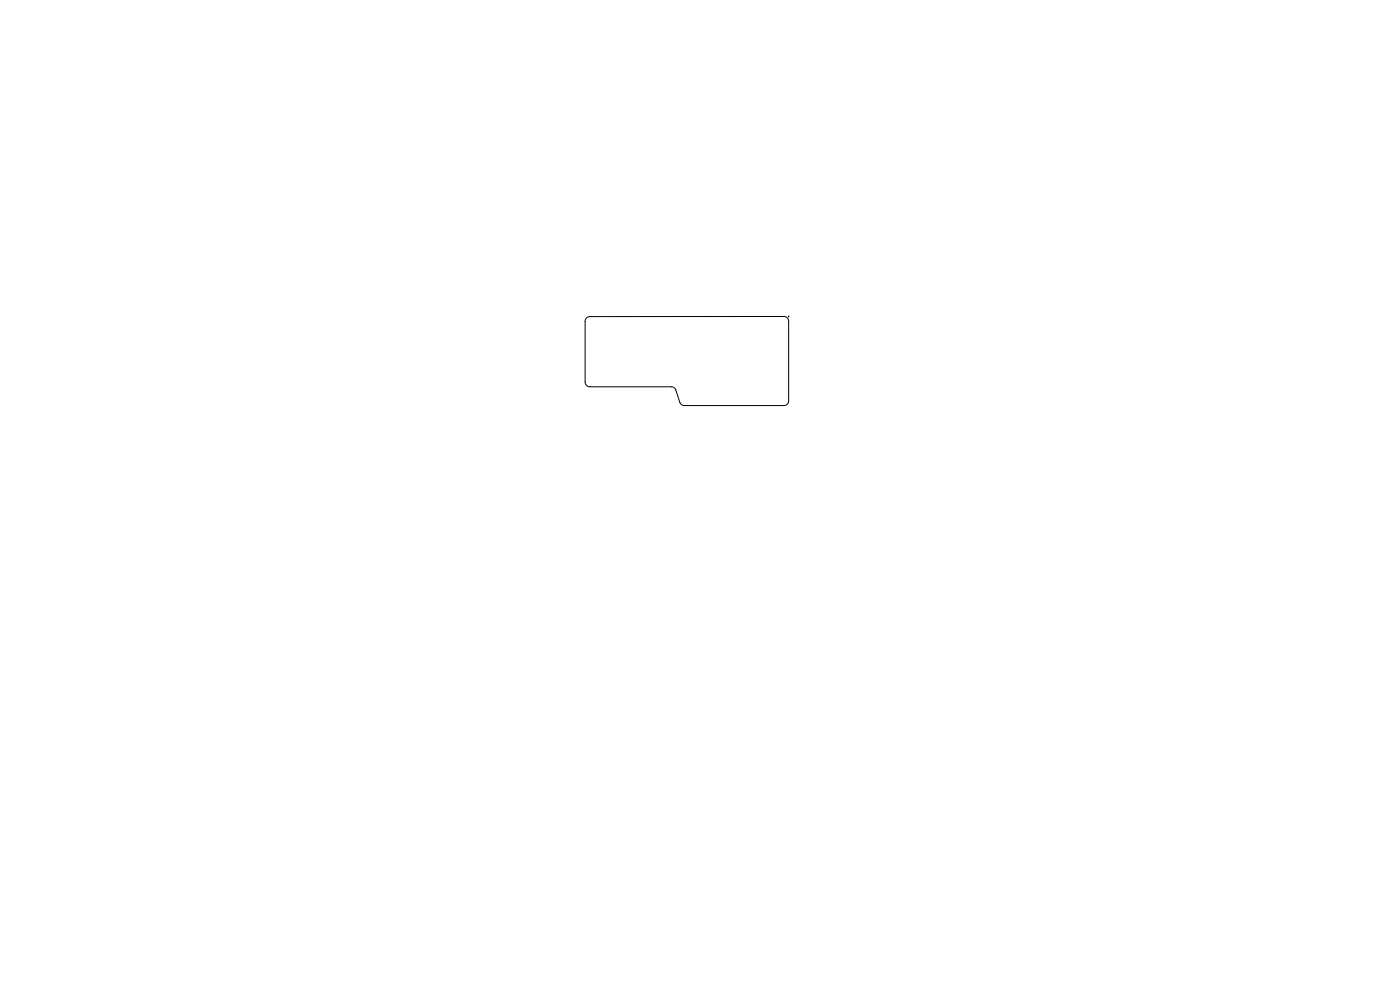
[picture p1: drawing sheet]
<svg xmlns="http://www.w3.org/2000/svg" width="297mm" height="210mm" viewBox="0 0 297 210" stroke-linecap="round" stroke-linejoin="round" font-family="sans-serif">
<path d="M124.4 67.5l.7-.3 41.2-.1a1 1 0 0 1 1 1v16.9a1 1 0 0 1-1 1h-21.2l-.8-.4-1-3-.7-.5h-17.5a1 1 0 0 1-1-1v-12.9z" fill="none" stroke="#000" stroke-width=".21"/>
<circle cx="167.3" cy="67.1" r=".08" fill="#000" stroke="#000" stroke-width=".21"/>
</svg>
